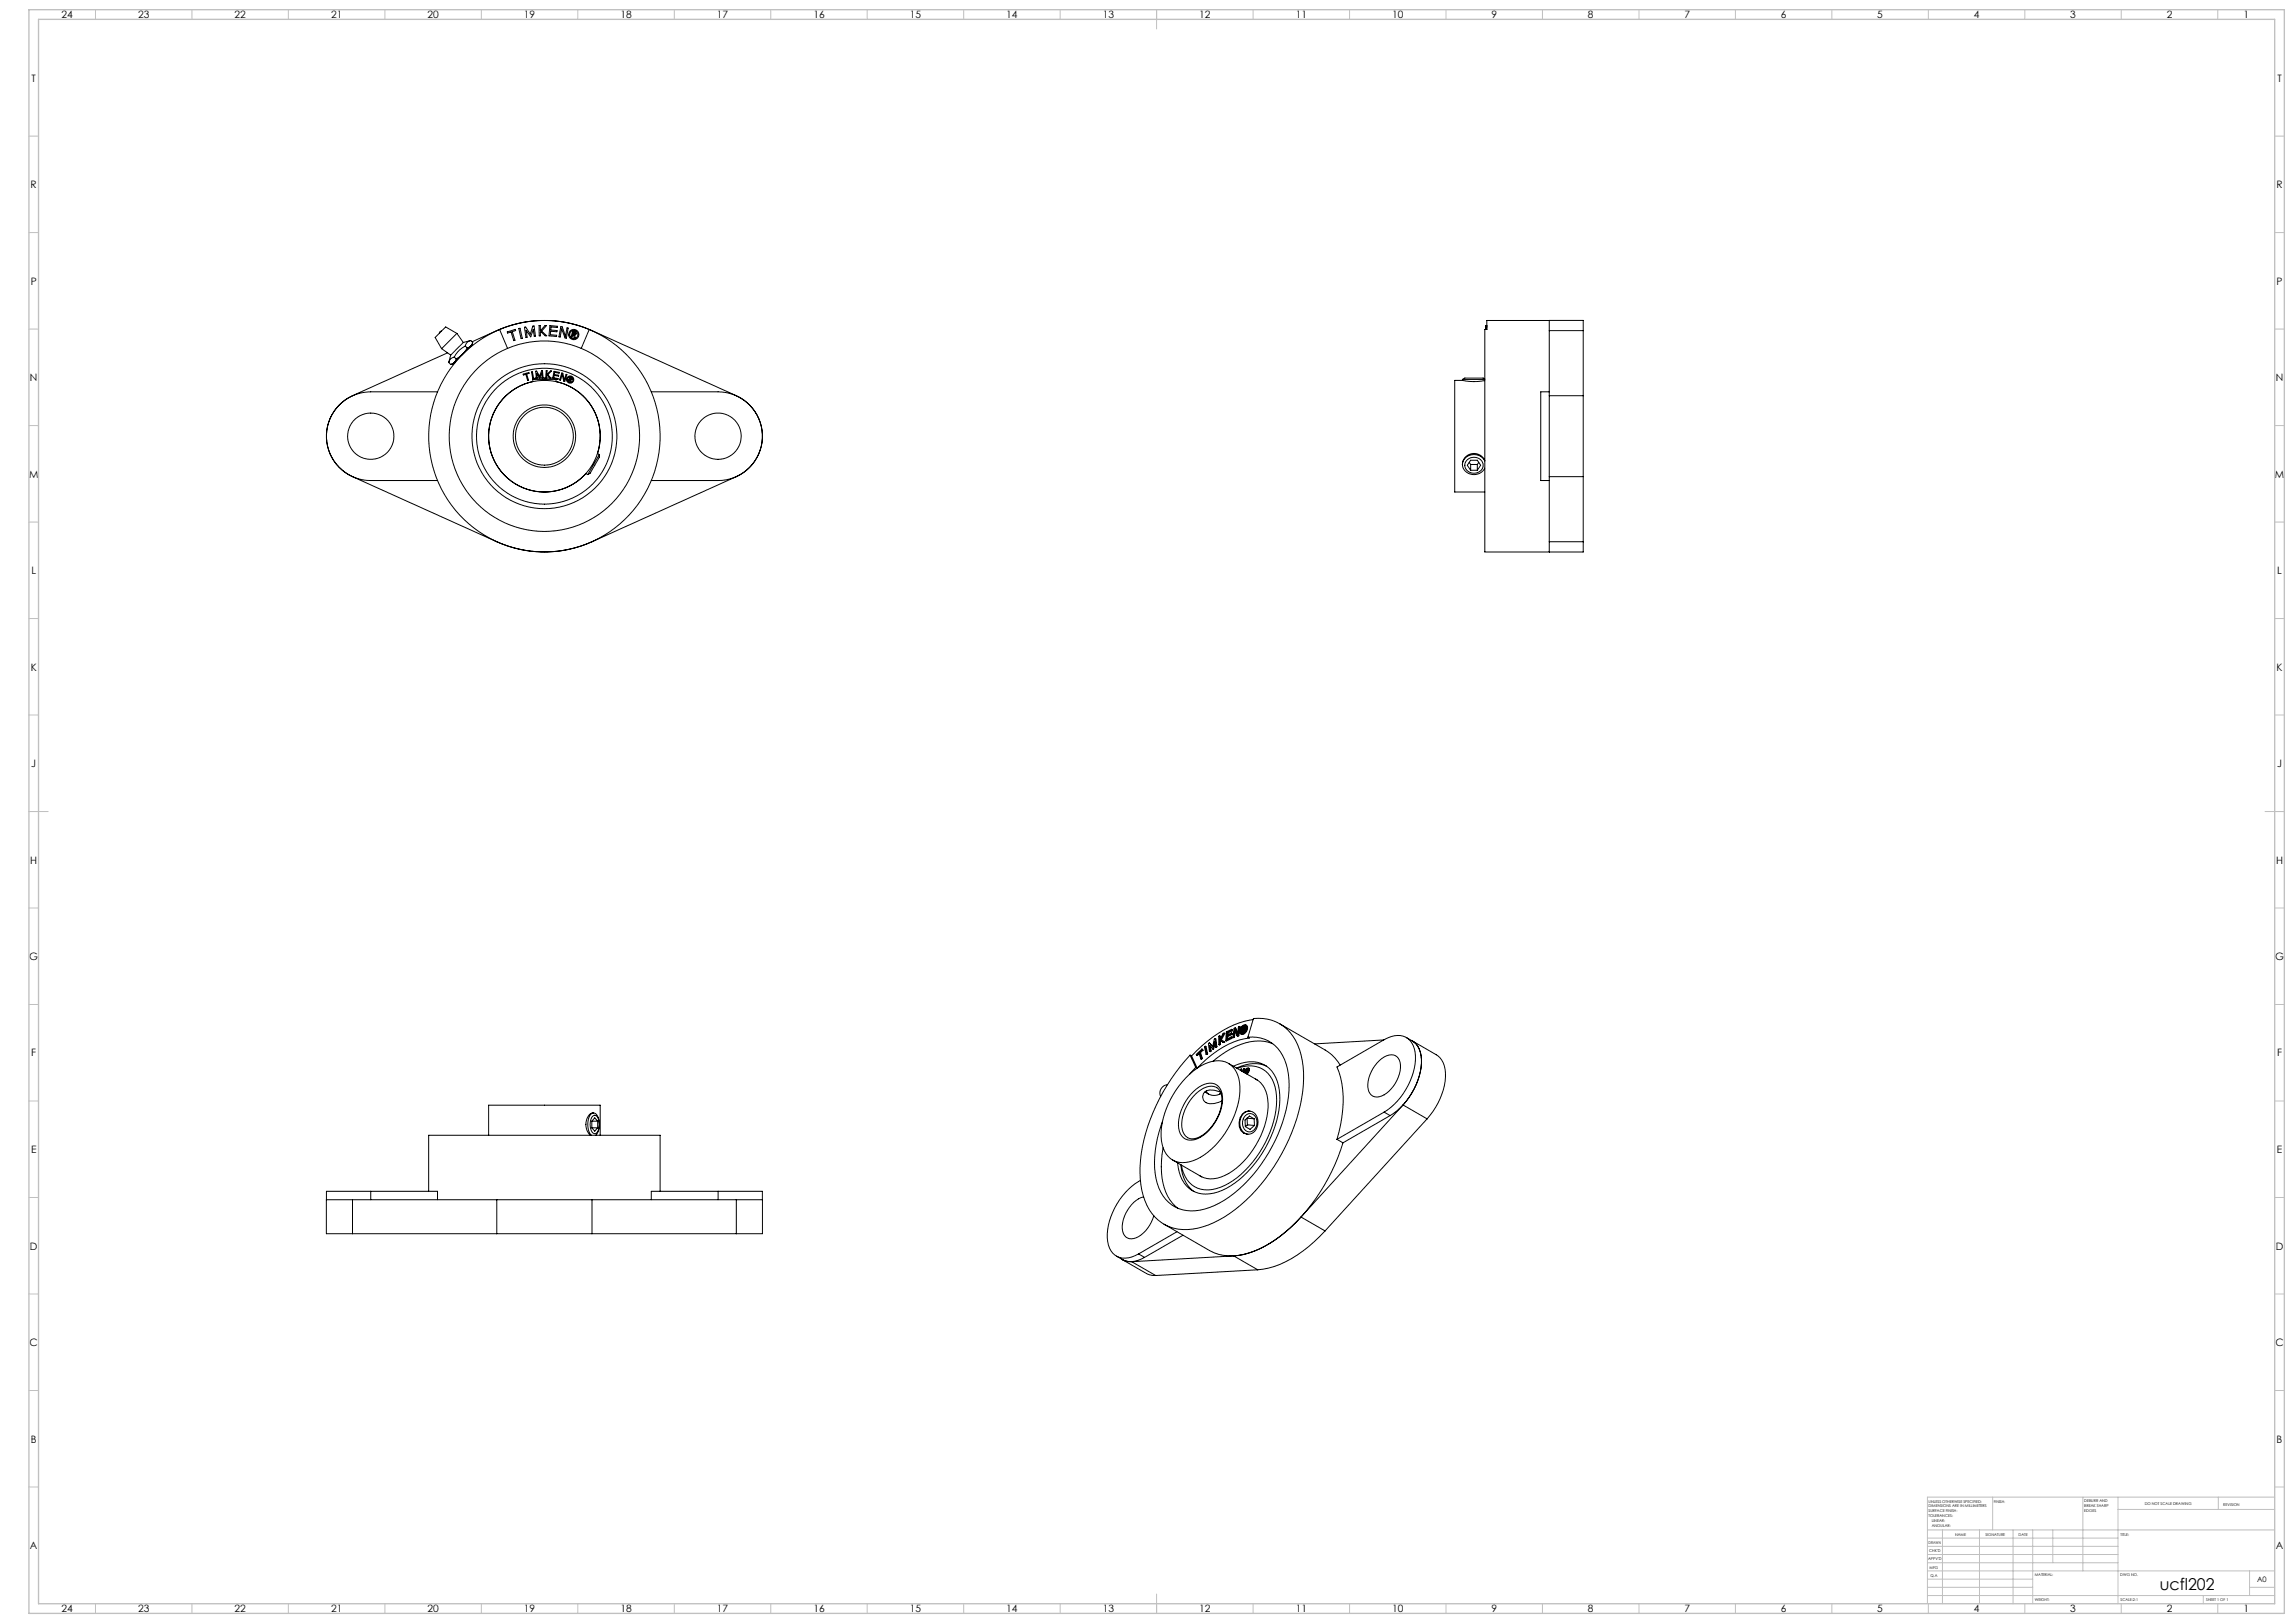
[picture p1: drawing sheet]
<svg xmlns="http://www.w3.org/2000/svg" width="1189mm" height="841mm" viewBox="0 0 1189 841" stroke-linecap="round" stroke-linejoin="round" font-family="sans-serif">
<defs><g id="words">
<text font-size="8.5" x="1119" y="824">ucfl202</text>
<g font-size="5.3">
<text x="32" y="10">24</text>
<text x="72" y="10">23</text>
<text x="122" y="10">22</text>
<text x="172" y="10">21</text>
<text x="222" y="10">20</text>
<text x="272" y="10">19</text>
<text x="322" y="10">18</text>
<text x="372" y="10">17</text>
<text x="422" y="10">16</text>
<text x="472" y="10">15</text>
<text x="522" y="10">14</text>
<text x="572" y="10">13</text>
<text x="622" y="10">12</text>
<text x="672" y="10">11</text>
<text x="722" y="10">10</text>
<text x="773" y="10">9</text>
<text x="823" y="10">8</text>
<text x="873" y="10">7</text>
<text x="923" y="10">6</text>
<text x="973" y="10">5</text>
<text x="1023" y="10">4</text>
<text x="1073" y="10">3</text>
<text x="1123" y="10">2</text>
<text x="1163" y="10">1</text>
<text x="16" y="42">T</text>
<text x="1180" y="42">T</text>
<text x="16" y="98">R</text>
<text x="1180" y="98">R</text>
<text x="16" y="148">P</text>
<text x="1180" y="148">P</text>
<text x="16" y="198">N</text>
<text x="1180" y="198">N</text>
<text x="15" y="248">M</text>
<text x="1179" y="248">M</text>
<text x="16" y="297">L</text>
<text x="1180" y="297">L</text>
<text x="16" y="348">K</text>
<text x="1180" y="348">K</text>
<text x="16" y="398">J</text>
<text x="1180" y="398">J</text>
<text x="16" y="448">H</text>
<text x="1180" y="448">H</text>
<text x="15" y="498">G</text>
<text x="1179" y="498">G</text>
<text x="16" y="547">F</text>
<text x="1180" y="547">F</text>
<text x="16" y="598">E</text>
<text x="1180" y="598">E</text>
<text x="16" y="648">D</text>
<text x="1180" y="648">D</text>
<text x="15" y="698">C</text>
<text x="1179" y="698">C</text>
<text x="16" y="748">B</text>
<text x="1180" y="748">B</text>
<text x="16" y="803">A</text>
<text x="1180" y="803">A</text>
<text x="32" y="836">24</text>
<text x="72" y="836">23</text>
<text x="122" y="836">22</text>
<text x="172" y="836">21</text>
<text x="222" y="836">20</text>
<text x="272" y="836">19</text>
<text x="322" y="836">18</text>
<text x="372" y="836">17</text>
<text x="422" y="836">16</text>
<text x="472" y="836">15</text>
<text x="522" y="836">14</text>
<text x="572" y="836">13</text>
<text x="622" y="836">12</text>
<text x="672" y="836">11</text>
<text x="722" y="836">10</text>
<text x="773" y="836">9</text>
<text x="823" y="836">8</text>
<text x="873" y="836">7</text>
<text x="923" y="836">6</text>
<text x="973" y="836">5</text>
<text x="1023" y="836">4</text>
<text x="1073" y="836">3</text>
<text x="1123" y="836">2</text>
<text x="1163" y="836">1</text>
</g>
<text font-size="3.9" x="1170" y="820">A0</text>
<g font-size="2">
<text x="1000" y="779">UNLESS OTHERWISE SPECIFIED:</text>
<text x="1033" y="779">FINISH:</text>
<text x="1080" y="778">DEBURR AND</text>
<text x="1112" y="780">DO NOT SCALE DRAWING</text>
<text x="1000" y="781">DIMENSIONS ARE IN MILLIMETERS</text>
<text x="1000" y="784">SURFACE FINISH:</text>
<text x="1080" y="781">BREAK SHARP</text>
<text x="1080" y="783">EDGES</text>
<text x="1152" y="780">REVISION</text>
<text x="1000" y="786">TOLERANCES:</text>
<text x="1001" y="789">LINEAR:</text>
<text x="1001" y="791">ANGULAR:</text>
<text x="1013" y="796">NAME</text>
<text x="1029" y="796">SIGNATURE</text>
<text x="1046" y="796">DATE</text>
<text x="1099" y="796">TITLE:</text>
<text x="1000" y="800">DRAWN</text>
<text x="999" y="808">APPV'D</text>
<text x="1000" y="804">CHK'D</text>
<text x="1000" y="813">MFG</text>
<text x="1001" y="817">Q.A</text>
<text x="1055" y="817">MATERIAL:</text>
<text x="1099" y="817">DWG NO.</text>
<text x="1055" y="830">WEIGHT:</text>
<text x="1099" y="830">SCALE:2:1</text>
<text x="1143" y="830">SHEET 1 OF 1</text>
</g>
</g></defs>
<g fill="none" stroke="#000" stroke-width=".52">
<path d="M229 172l-1 1M237 173l-8 8M237 173l-6-4-2 2-3 4 3 6M237 173l3 4M240 177l-6 7M241 179l-3 2-3 4M241 179l1 1M244 179v1M244 176l-2 1-1 2M244 179l-2 1M244 179l-4 5M244 176l-4 1"/>
<path d="M244 176l1 1M245 177a109 109 0 0 1 22-9 60 60 0 0 1 40 3l75 34a23 23 0 0 1 13 21 23 23 0 0 1-13 21l-75 34a60 60 0 0 1-50 0l-74-34a23 23 0 0 1-14-21 23 23 0 0 1 14-21l49-22M245 177l-1 2M259 171a60 60 0 0 0-24 92 60 60 0 0 0 95 0 60 60 0 0 0-25-92M259 171a60 60 0 0 1 46 0M259 171l4 10M263 172l4-1-1 1 1 4-1 1-1-5-2 1zM269 170h1l1 5h-1zM272 170v-1l3 4 1-4h1l1 5h-1l-1-3-1 3-2-3v4zM275 174h.1M279 169h1v2l3-2-2 3 2 2-3-2v2h-1zM285 169h4v1l-3-1-1 2h4v1h-4v1l4 1h-1h-3z"/>
<path d="M291 169l2 5 1-4v5h-1l-2-5-1 5zM297 172h1a.9 .9 0 0 1 1 1 .9 .9 0 0 1-1 1v1l-1-1-1 1zM297 172l1 1h-1zM298 173h1M305 171l-4 10M770 169h1M770 171h1M770 170h1M771 169h-1v2M803 166v5M803 171h18M803 171v34"/>
<path d="M821 171v-5h-50v5h-1v115h51v-5M821 171v34M229 181l5 3M233 188l1 1M234 184l-1 4M235 185l-1 1-1 2M235 188l-1 1M235 185l1 1M235 188h1M236 186l-1 2M240 184l-5 4M240 184l-4 2"/>
<path d="M242 180l-2 4M263 181a49 49 0 0 0-20 75 49 49 0 0 0 78 0 49 49 0 0 0-20-75M263 181a49 49 0 0 1 38 0M271 194l3-1-1 1 1 3h-1v-3h-2zM275 193h1l1 3h-1zM276 197h12M276 197l1-1h10l1 1M276 197v1a29 29 0 0 0-23 31 29 29 0 0 0 29 26M278 196v-4l2 3 1-3v4v-3l-1 3M278 196v-2l2 2M285 196l-1-2-1 2v-4h1l-1 2 3-2-2 2 2 2M286 196l1-4 3 1h-2l-1 1h3l-1 1h-2v1h2v1l-1-1"/>
<path d="M288 197v1a29 29 0 0 1 22 37M291 193h1v4l1-3h1l-1 4h-1l-1-4v3h-1zM295 195l1 1v1v1l-1-1h-1zM295 196l1 1-1-1zM296 196v1M758 197l6 1 6-1M758 197h-4v58h16M758 197h12M758 197h.1M770 196h-1h-10l-1 1M227 203h-35a23 23 0 0 0-23 23 23 23 0 0 0 23 23h35M338 203h34a23 23 0 0 1 23 23 23 23 0 0 1-23 23h-34"/>
<path d="M803 205v42M803 203h-4v46h4M803 205h18M821 205v42M310 235l1 1M311 236l-6 10M311 236v1l-1 2-4 6-1 1M761 238a4 4 0 0 1 6 0 4 4 0 0 1 0 7 4 4 0 0 1-6-1 4 4 0 0 1 0-6zM762 240v1M766 240v1M770 239a6 6 0 0 0-7-4 6 6 0 0 0-5 6M770 239a6 6 0 0 0-7-3 6 6 0 0 0-5 5"/>
<path d="M304 245l1 1M304 245a29 29 0 0 1-22 10M758 241a6 6 0 0 0 5 5 6 6 0 0 0 7-3M762 244l-1-3 1-3h4l1 3-1 3M762 244h4M762 241v3M762 241h4M766 241v3M803 247h18M803 247v34M821 247v34M803 281v5"/>
<path d="M803 281h18M630 538l1 4M630 538l-2 4-1-2M630 538v4M632 537l1 1M632 537v4M632 540v1M632 540h1M632 539l2 1M632 539v1M632 539h1M633 540v1"/>
<path d="M633 539l1 1M633 539v1M634 540h.1M634 535l1 1-2 3M634 535l-2 4v-2M634 535l-1 4 2 1M635 540h-1M636 537v1l2-1M636 537h.1M636 535v1l2-1M636 535h.1M636 537v1"/>
<path d="M636 535v1M638 538l-3 1M638 538h.1M638 537v1M638 536l-2 1M638 536h1M638 535l1 1M638 535v1M638 534l-2 1M638 534h1M638 533l1 1M638 533l-2 2-1 4"/>
<path d="M638 533v1M639 536l-3 1M639 534l-3 1M639 538h1M639 537v1M639 537l1 1M640 533l1 2M640 533l-1 5M640 534v4M641 537h1M641 537l-1-3-1 3M642 537h.1"/>
<path d="M642 537h-1M642 532h1l-1 5M642 532v5M642 532l-1 4-1-3M643 535h1M644 532h1a2 2 0 0 1 1 2 2 2 0 0 1-2 1l-1-1zM644 535h-1M644 535h.1M644 532l1-1a2.4 2.4 0 0 1 1 2 2.4 2.4 0 0 1-1 2l-1 1-1-1v-2zM644 533v2M644 534l1 1M644 534v1"/>
<path d="M644 534h.1M644 533h1M645 535h.1M645 533h.1M645 532v1M645 532l-1 1M645 533v2M645 533v1M645 532h.1M645 532l1 1M645 534h.1M645 533v-1h-1l-1 3"/>
<path d="M645 533h1M646 532h-1M646 533l-1 1M646 533h.1M646 531a2.8 2.8 0 0 1 0 3 2.8 2.8 0 0 1-3 2M647 537l3-9a22 22 0 0 1 24 19 74 74 0 0 1-10 51 78 78 0 0 1-40 38 23 23 0 0 1-32-19 81 81 0 0 1 15-58l10-12M647 537a19 19 0 0 1 20 17 69 69 0 0 1-16 52 51 51 0 0 1-31 21 19 19 0 0 1-21-16 56 56 0 0 1 4-30M647 537l1 1a46 46 0 0 0-27 15M650 528a56 56 0 0 0-32 19M663 530l25 15 4 3 3 4M717 539l-36 2M729 538l15 9a14 14 0 0 1 5 16 38 38 0 0 1-9 17"/>
<path d="M732 539a12 12 0 0 1 5 14 37 37 0 0 1-10 20M732 539a14 14 0 0 1 4 16 36 36 0 0 1-15 23M615 558a22 22 0 0 1 20-8 14 14 0 0 1 8 15 44 44 0 0 1-25 36 11 11 0 0 1-16-10 44 44 0 0 1 13-33zM617 547h1M617 547l3 6M618 547l3 6M620 553l-3 3M620 553h1M620 547l1-1 1 3M622 546l-2 1M622 545l1 3M622 545h.1"/>
<path d="M623 548l-1 1M623 548h.1M623 544h.1M623 544l-3 3M623 544l-1 1M625 542l1 4M625 542l-1 1 1 3M626 546h-1M626 546h.1M627 540l2 2M627 540l-1 1 1 4M627 544v1"/>
<path d="M627 544l1 1M627 542l1 3M628 545h-1M629 544h.1M629 544l-2-2v2M629 543v1M630 541l-1 3M630 543v-3l-1 3M630 542v1M630 542h1M631 542l-1 1M632 541h.1"/>
<path d="M632 541h1M633 541h-1M637 551l15 9M639 552a15 15 0 0 1 22 6 43 43 0 0 1-5 37 44 44 0 0 1-29 24 14 14 0 0 1-16-14l-1-2M641 554a14 14 0 0 1 20 11 52 52 0 0 1-29 50 14 14 0 0 1-20-11M643 554l1 1M643 554v1M643 554h1M643 555h.1M643 555h1M644 554v1M644 554h.1"/>
<path d="M645 554v2M645 554l-1 1M645 554h.1M645 556l1-2 1-1v2l-1 2M645 556a1.5 1.5 0 0 1 1-2 1.5 1.5 0 0 1 1 0v1l-1 1M646 554l-1 2 1-1M646 554h.1M646 555h.1M646 555h1M646 555l1 1-1-1M647 554v1M647 554l-1 1"/>
<path d="M647 554h-1M647 555h-1M647 555h.1M647 554h1M647 554h.1M651 559a14 14 0 0 1 6 15 44 44 0 0 1-24 36l-6 1-5-2M656 552a18 18 0 0 0-15 1M660 541a28 28 0 0 0-27 6l-4 3M715 550a7 7 0 0 1 10-2 16 16 0 0 1-6 18 6 6 0 0 1-9 0 16 16 0 0 1 5-16zM307 579a1.9 1.9 0 0 1 2-1 1.9 1.9 0 0 1 1 2 6 6 0 0 1-2 7 6 6 0 0 1-1-8zM308 577a7 7 0 0 0-3 10l1 1M308 577a7 7 0 0 1 2 10l-1 1"/>
<path d="M308 577a7 7 0 0 0-3 10l2 1M605 562a4 4 0 0 0-3 6M619 566a9 9 0 0 1 13-3 16 16 0 0 1-2 18 16 16 0 0 1-15 10 8 8 0 0 1-4-11 27 27 0 0 1 8-14zM620 567a9 9 0 0 1 11-3 11 11 0 0 1 1 13 20 20 0 0 1-13 13 6 6 0 0 1-6-6 23 23 0 0 1 7-17zM625 566l1 1M625 565a5 5 0 0 0 7 2M631 564h.1M633 566h-1a5 5 0 0 0-9 2 4 4 0 0 0 6 4l4-2M633 567h-1M633 566l-1 1M644 577a5 5 0 0 1 6-1 5 5 0 0 1 2 6 5 5 0 0 1-2 5 5 5 0 0 1-6-1 7 7 0 0 1 0-9zM646 578a4 4 0 0 1 4 0 4 4 0 0 1 1 5 4 4 0 0 1-4 4 4 4 0 0 1-3-5v-2z"/>
<path d="M648 576a5 5 0 0 0-6 6 5 5 0 0 0 5 6M650 580l-2-2-3 2v4M650 580v3M650 580l-4-1 1 4M717 576a34 34 0 0 0 16-33 9 9 0 0 0-14-5l-26 15a54 54 0 0 1 0 37M717 576l4 2M717 576l-24 14M721 578l-25 14M727 573l-53 58M727 573l13 7M740 580l-53 58M253 588v-15h58v15"/>
<path d="M307 581l1-2 2 2M307 581v3M307 584l1 2 2-2M307 584h3M307 581h3M310 581v3M603 595a35 35 0 0 0 5 28l2 3M647 583h3M647 583l-2 1M650 583l-2 2-3-1M693 590l3 2M696 592a93 93 0 0 1-41 54 29 29 0 0 1-28 2l-24-14"/>
<path d="M192 617h-23v22h14M192 617h35v5M192 617v5M222 617v-29h120v29M372 617h23v22h-13M372 617h-34v5M372 617v5M591 612a34 34 0 0 0-17 33 9 9 0 0 0 14 6l2-1M608 601l15 9M612 604a19 19 0 0 0 7 13M169 622h14M183 622h74"/>
<path d="M183 639h74M183 622v17M257 622h50M257 639h50M257 622v17M307 622v17M307 622h75M307 639h75M382 622h13M382 622v17M593 620a17 17 0 0 0-11 19 5 5 0 0 0 9 1l4-4 3-6M610 638l-20 12"/>
<path d="M674 631a56 56 0 0 1-35 20M674 631l13 7M687 638a56 56 0 0 1-35 20M579 651a12 12 0 0 0 14 1M581 652l2 1 4 1M582 653l13 7 4 1M587 654l12 7M590 650l3 2M613 640l-20 12M639 651l-52 3M639 651l13 7M652 658l-53 3"/>
<circle cx="297" cy="173" r="2.7"/>
<circle cx="297" cy="173" r="2.1"/>
<circle cx="296" cy="197" r="1.5"/>
<circle cx="296" cy="197" r="1.9"/>
<circle cx="192" cy="226" r="12"/>
<circle cx="282" cy="226" r="15"/>
<circle cx="282" cy="226" r="35"/>
<circle cx="282" cy="226" r="29"/>
<circle cx="282" cy="226" r="16"/>
<circle cx="282" cy="226" r="38"/>
<circle cx="372" cy="226" r="12"/>
</g>
<g fill="none" stroke="#c0c0c0" stroke-width=".52">
<path d="M49 5v5M99 5v5M149 5v5M199 5v5M249 5v5M299 5v5M349 5v5M399 5v5M449 5v5M499 5v5M549 5v5M599 5v10"/>
<path d="M649 5v5M699 5v5M749 5v5M799 5v5M849 5v5M899 5v5M949 5v5M999 5v5M1049 5v5M1099 5v5M1149 5v5M15 71h5"/>
<path d="M1179 71h5M15 121h5M1179 121h5M15 171h5M1179 171h5M15 221h5M1179 221h5M15 271h5M1179 271h5M15 321h5M1179 321h5M15 371h5"/>
<path d="M1179 371h5M15 421h10M1174 421h10M15 471h5M1179 471h5M15 521h5M1179 521h5M15 571h5M1179 571h5M15 621h5M1179 621h5M15 671h5"/>
<path d="M1179 671h5M15 721h5M1179 721h5M15 771h5M1033 776v17M1080 776v38M1098 776v55M1150 776v6M1179 771h5M1179 776h-180v55M999 793h180M999 797h99"/>
<path d="M1007 793v38M1026 793v38M1043 793v38M1054 793v38M1064 793v17M1098 782h81M999 810h99M999 806h99M999 801h99M999 818h55M999 814h180M1166 814v13"/>
<path d="M49 831v5M99 831v5M149 831v5M199 831v5M249 831v5M299 831v5M349 831v5M399 831v5M449 831v5M499 831v5M549 831v5M599 826v10"/>
<path d="M649 831v5M699 831v5M749 831v5M799 831v5M849 831v5M899 831v5M949 831v5M999 827h180M999 823h55M999 831v5M1049 831v5M1099 831v5"/>
<path d="M1142 827v4M1149 831v5M1166 823h13"/>
</g>
<path d="M15 5h1169v831h-1169zM20 10h1159v821h-1159z" fill="none" stroke="#c0c0c0" stroke-width=".7"/>
<use href="#words"/>
</svg>
